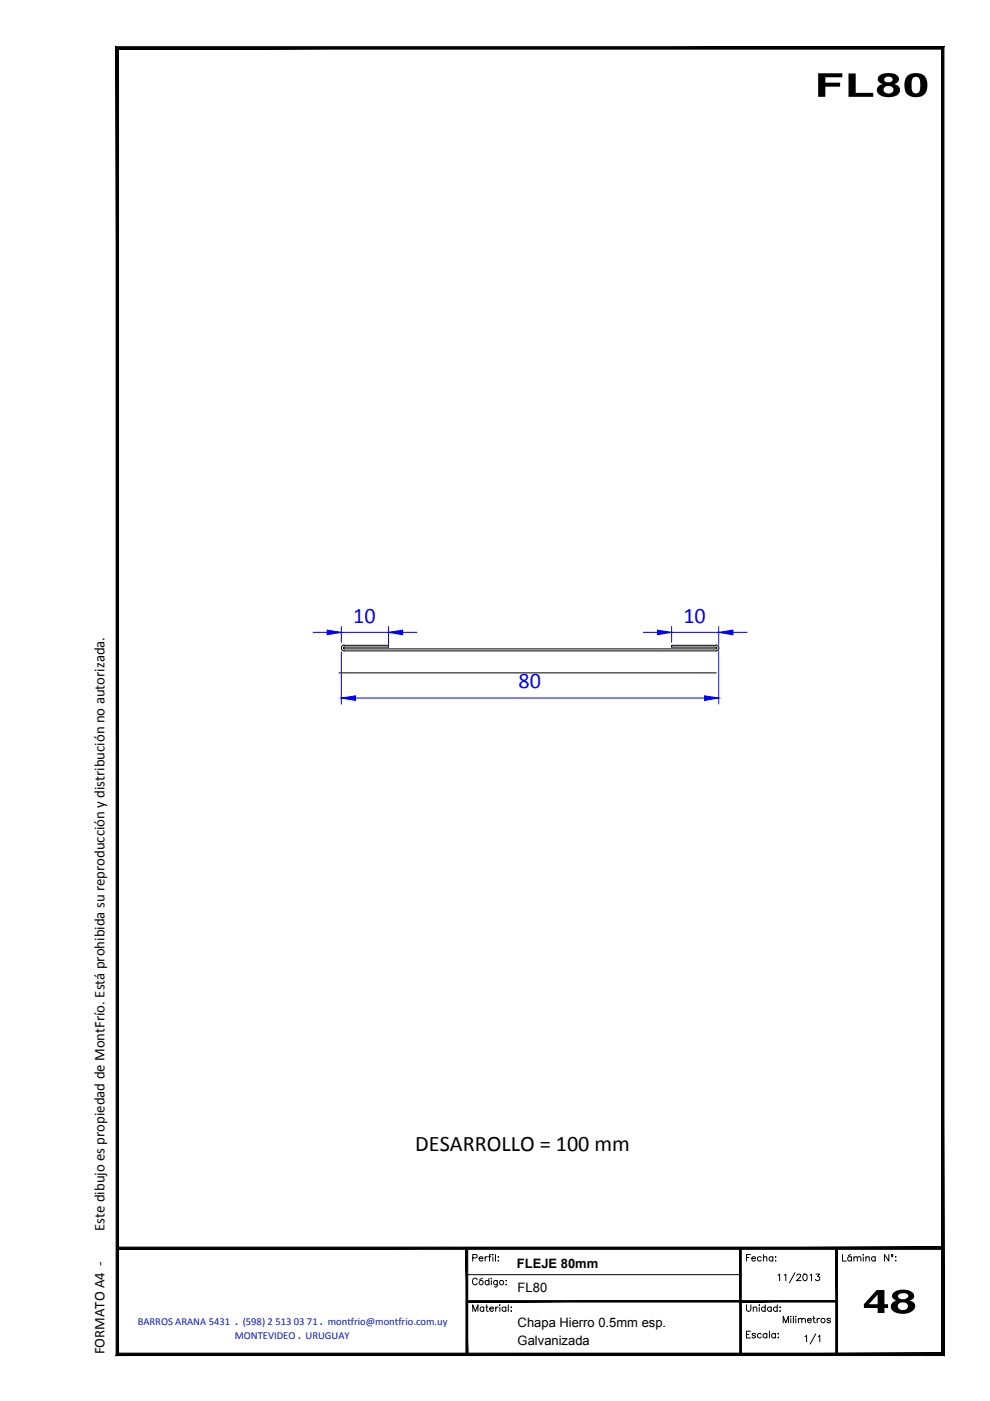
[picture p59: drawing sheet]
<svg xmlns="http://www.w3.org/2000/svg" width="210mm" height="297mm" viewBox="0 0 210 297" stroke-linecap="round" stroke-linejoin="round" font-family="sans-serif">
<defs><g id="words">
<g font-size="4.7" fill="#00f">
<text x="74.9" y="132">10</text>
<text x="144.9" y="132">10</text>
<text x="110" y="146">80</text>
</g>
<text font-size="4.7" x="88" y="244.1">DESARROLLO = 100 mm</text>
<g font-size="3.1">
<text x="22.1" y="261" transform="rotate(-90 22.1 261)">Este dibujo es propiedad de MontFrío. Está prohibida su reproducción y distribución no autorizada.</text>
<text x="22.1" y="287.1" transform="rotate(-90 22.1 287.1)">FORMATO A4 -</text>
</g>
<g font-size="2.8">
<text x="109.6" y="268.8">FLEJE 80mm</text>
<text x="109.8" y="273.9">FL80</text>
<text x="109.8" y="281.3">Chapa Hierro 0.5mm esp.</text>
<text x="109.8" y="285.1">Galvanizada</text>
</g>
<g font-size="2.2" fill="#0012ba">
<text x="29.2" y="281">BARROS ARANA 5431 . (598) 2 513 03 71 . montfrio@montfrio.com.uy</text>
<text x="49.8" y="283.8">MONTEVIDEO . URUGUAY</text>
</g>
</g></defs>
<g fill="none" stroke="#000" stroke-width=".21">
<path d="M73 136.8h9.4v.4h-9.4l-.2 .2 .2 .2h78.8l.2-.2-.2-.2h-9.4v-.4h9.4M73 136.8a.61 .61 0 0 0-.6 .6 .61 .61 0 0 0 .6 .6h78.8a.61 .61 0 0 0 .6-.6 .61 .61 0 0 0-.6-.6M71.9 142.7h80M99 270.3h58M100.2 278v-1.4l.6 1.4 .5-1.4v1.4M100.2 266.7l.9-.1v-.5l-.9-.1v1.4M101.2 271.4a.5 .5 0 0 0-.6-.4 .5 .5 0 0 0-.4 .5v.4a.5 .5 0 0 0 .4 .5 .5 .5 0 0 0 .6-.3M101.6 266.8h.8a.46 .46 0 0 0-.5-.3 .46 .46 0 0 0-.4 .4 .46 .46 0 0 0 .4 .5l.5-.2M102.3 271l-.6 .3M102.6 277.3a.43 .43 0 0 0-.7-.1 .43 .43 0 0 0 0 .7 .43 .43 0 0 0 .7-.1M102.6 277.1v.9M102.9 266.4v1"/>
<path d="M103 277.1h.4M103.2 276.6v1.4h.3M103.4 266.4l-.5 .2v.2M103.6 266.4h.4M103.7 271.7a.45 .45 0 0 0-.7-.1 .45 .45 0 0 0 0 .7 .45 .45 0 0 0 .7-.1M103.7 271v1.4M103.8 277.5h.8a.42 .42 0 0 0-.6-.3 .42 .42 0 0 0-.1 .6l.3 .2 .4-.2M104.1 266h-.3v1.4M104.2 271v.1zM104.2 271.5v.9M104.5 266v.1zM104.5 266.5v.9"/>
<path d="M105.1 266v1.4M105.1 277.1v.9M105.4 271.5v1.3l-.2 .1-.4-.1M105.4 271.7a.45 .45 0 0 0-.6-.1 .45 .45 0 0 0 0 .7 .45 .45 0 0 0 .6-.1M105.6 266.5h.1zM105.6 267.3h.1zM105.6 277.1a.43 .43 0 0 0-.5 .4M105.9 276.7h.1zM106 277.2v.8M107.3 277.3a.45 .45 0 0 0-.7-.1 .45 .45 0 0 0 0 .7 .45 .45 0 0 0 .7-.1M107.3 271.5h.1zM107.3 272.3h.1z"/>
<path d="M107.3 277.1v.9M107.8 276.6v1.4M108.3 277.2h.1zM108.3 278h.1zM158.3 276.6v1.2l.4 .2h.3l.2-.4v-1M158.3 266.6h.5M159.1 266h-.8v1.4M159.4 266.8h.8a.42 .42 0 0 0-.6-.3 .42 .42 0 0 0-.1 .7l.2 .2 .5-.2M159.7 277.4l.3-.3 .4 .1 .1 .8M159.7 277.1v.9M161 276.6v.2zM161 277.2v.8"/>
<path d="M161.4 266.6a.45 .45 0 0 0-.7 0 .45 .45 0 0 0 0 .6 .45 .45 0 0 0 .7 0M161.9 266.7l.3-.3 .3 .1 .1 .9M161.9 266v1.4M162.2 277.3a.45 .45 0 0 0-.6-.1 .45 .45 0 0 0 0 .7 .45 .45 0 0 0 .6-.1M162.2 276.6v1.4M163.5 277.3a.45 .45 0 0 0-.6-.1 .45 .45 0 0 0 0 .7 .45 .45 0 0 0 .6-.1M163.5 277.1v.9M163.9 266.6a.45 .45 0 0 0-.7 0 .45 .45 0 0 0 0 .6 .45 .45 0 0 0 .7 0M163.9 266.4v1M164.4 266.5h.1zM164.5 267.3v.1zM164.8 277.3a.45 .45 0 0 0-.7-.1 .45 .45 0 0 0 0 .7 .45 .45 0 0 0 .7-.1"/>
<path d="M164.8 276.6v1.4M165 270.4l.3-.3v1.4M165.3 277.2h.2zM165.3 278h.2zM166.3 270.4l.3-.3v1.4M167.7 279.1v.1zM167.7 279.6v.9M168.2 279.1v1.4M168.6 269.8l-1.2 2.2M168.7 279.1v.1zM168.7 279.6v.9M168.9 270.4l.2-.2 .4-.1 .2 .4-.8 1h.9"/>
<path d="M169.3 279.8l.3-.3 .4 .1v.9M169.3 279.5v1M170 279.8l.3-.3 .4 .1 .1 .9M170.4 270.2l.4-.1a.77 .77 0 0 1 .3 .8 .77 .77 0 0 1-.5 .6 .89 .89 0 0 1-.2-1.3zM171.2 279.9h.8a.45 .45 0 0 0-.7-.3 .45 .45 0 0 0 .1 .8l.3 .1 .3-.3M171.8 270.4l.3-.3v1.4M172.3 279.5h.5M172.5 279.1v1.1l.4 .3M173 270.1h.8l-.5 .5a.47 .47 0 0 1 .5 .5 .47 .47 0 0 1-.4 .5 .47 .47 0 0 1-.5-.4M173.3 279.5v1M173.8 279.5a.43 .43 0 0 0-.5 .4M176.1 279.7l-.3-.2-.4 .1v.2l.6 .2 .1 .2-.3 .3-.5-.3"/>
<path d="M178.6 266v1.4h.8M180.4 266l-.5 .2M180.5 266.6a.45 .45 0 0 0-.6 0 .45 .45 0 0 0 0 .6 .45 .45 0 0 0 .6 0M180.5 266.4v1M181 266.7l.4-.3 .3 .1 .1 .9M181 266.4v1M181.8 266.7l.3-.3 .3 .1 .1 .9M183 266v.1zM183 266.5v.9M183.6 266.7l.3-.3 .4 .1v.9M183.6 266.4v1M185.6 266.6a.45 .45 0 0 0-.7 0 .45 .45 0 0 0 0 .6 .45 .45 0 0 0 .7 0"/>
<path d="M185.6 266.4v1M188.5 266v1.4l-1-1.4v1.4M189 266.4h.3M189.9 266.5h.1zM189.9 267.3h.1zM158.3 282.9h.5M159.1 282.2h-.8v1.5h.8M160.2 282.9a.4 .4 0 0 0-.4-.2 .4 .4 0 0 0-.3 .2l.6 .4 .1 .2a.4 .4 0 0 1-.4 .2 .4 .4 0 0 1-.3-.2M161.4 282.9a.45 .45 0 0 0-.7 0 .45 .45 0 0 0 0 .6 .45 .45 0 0 0 .7 0M162.6 282.9a.45 .45 0 0 0-.7 0 .45 .45 0 0 0 0 .6 .45 .45 0 0 0 .7 0M162.6 282.7v1M163.1 282.2v1.5"/>
<path d="M164.4 282.9a.45 .45 0 0 0-.7 0 .45 .45 0 0 0 0 .6 .45 .45 0 0 0 .7 0M164.4 282.7v1M164.9 282.8h.1zM164.9 283.6h.1zM166.1 280.5v-1.4l.5 1.4 .6-1.4v1.4M170.7 283.4l.3-.3v1.4M173 282.8l-1.2 2.1M173.5 283.4l.3-.3v1.4"/>
<circle cx="102" cy="271.9" r=".46"/>
<circle cx="106.3" cy="271.9" r=".45"/>
<circle cx="174.5" cy="280" r=".45"/>
<circle cx="189.2" cy="266.2" r=".18"/>
</g>
<g fill="none" stroke="#00f" stroke-width=".21">
<path d="M66.4 134.1h3M72.4 132.8v3.4M72.4 138.2v11.1M72.4 134.1h10M82.4 132.8v4M85.4 134.1h3M136.4 134.1h3M142.4 132.8v3.4M142.4 134.1h10M152.4 132.8v4M152.4 138v11.3M155.4 134.1h3"/>
<path d="M75.4 148h74"/>
</g>
<g fill="#00f" stroke="#00f" stroke-width=".21">
<path d="M72.4 148l3-.5v1z"/>
<path d="M149.4 147.5l3 .5-3 .5z"/>
<path d="M152.4 134.1l3-.5v1z"/>
<path d="M139.4 133.6l3 .5-3 .5z"/>
<path d="M82.4 134.1l3-.5v1z"/>
<path d="M69.4 133.6l3 .5-3 .5z"/>
</g>
<g fill="#000">
<path d="M173.5 15.5h5.1v.9h-3.6v1.1h3.1v.9h-3.1v2.1h-1.5zM179.9 15.6h1.5v4.1h3.8v.8h-5.3z"/>
<path d="M186.5 16l1.4-.5h1.2l.9 .3a1.03 1.03 0 0 1 .6 1.2 1.03 1.03 0 0 1-1 .8l.3 .1a1.29 1.29 0 0 1 .9 1.4 1.29 1.29 0 0 1-1.2 1.1l-.9 .2-1.4-.1-1-.5-.3-.6a1.3 1.3 0 0 1 1.2-1.6h-.1a1.01 1.01 0 0 1-1-.7 1.01 1.01 0 0 1 .4-1.1zM187.7 16.4a.61 .61 0 0 0-.1 .8 .61 .61 0 0 0 .8 .2 .64 .64 0 0 0 .9-.6 .64 .64 0 0 0-.9-.5zM187.6 18.4a.82 .82 0 0 0-.1 1.1 .82 .82 0 0 0 1 .3 .81 .81 0 0 0 .9-.9 .81 .81 0 0 0-1-.7z"/>
<path d="M192.3 16.1l.8-.4 1.4-.2 1 .2 .6 .5 .5 1.1v1.2l-.1 .8-.6 .8-.6 .3-1.3 .2-.9-.2-.9-.5-.4-.9v-1.4l.1-.7zM193.7 16.4l-.4 .9 .1 1.8a.89 .89 0 0 0 1.1 .7 .89 .89 0 0 0 .6-1.1v-1.6a.9 .9 0 0 0-1.4-.7z"/>
<path d="M185.9 273.5h1.6v3h.8v.8h-.8v1.1h-1.4v-1.1h-2.9v-.8zM186.1 274.5l-1.9 2h1.9z"/>
<path d="M189.3 274.2l.9-.6 .8-.2 1.4 .1 1 .5a.98 .98 0 0 1 .4 1.1 .98 .98 0 0 1-1 .7h.2a1.22 1.22 0 0 1 1 1.2 1.22 1.22 0 0 1-1 1.2l-1.2 .4-1.7-.2-.7-.4-.4-.3-.1-.8a1.47 1.47 0 0 1 1.1-1.1l-.2-.2a.9 .9 0 0 1-.5-1.4zM190.6 274.4a.77 .77 0 0 0 .1 .9 .77 .77 0 0 0 .9 .2 .66 .66 0 0 0 .8-.3 .66 .66 0 0 0-.1-.8l-1.1-.2zM190.5 276.4a.92 .92 0 0 0 .2 1.2 .92 .92 0 0 0 1.1 .1 .81 .81 0 0 0 .7-1 .81 .81 0 0 0-1-.6l-.5 .1z"/>
</g>
<g fill="#000" stroke="#000" stroke-width=".21">
<path d="M24.6 9.9l.5 .5 175-.5zM25.1 10.4l175-.5-.5 .5zM200.1 9.9l-.5 .5 .5 277zM199.6 10.4l.5 277-.5-.5zM24.6 287.4h175.5l-.5-.5zM24.6 287.4l.5-.5h174.5zM24.6 9.9v277.5l.5-.5zM24.6 9.9l.5 .5v276.5z"/>
<path d="M98.8 264.7l.4 22.4v-22.4zM98.8 264.7l.4 22.4h-.4z"/>
<path d="M99 276.1h58v-.3zM99 275.8h58l-58 .3z"/>
<path d="M156.8 264.7l.4 22.4v-22.4zM156.8 264.7l.4 22.4h-.4z"/>
<path d="M157 276.1h20.4v-.3zM157 275.8h20.4l-20.4 .3z"/>
<path d="M177.2 264.7l.4 22.4v-22.4zM177.2 264.7l.4 22.4h-.4z"/>
<path d="M24.9 264.9h175v-.5zM24.9 264.4h175l-175 .5z"/>
</g>
<use href="#words"/>
</svg>
